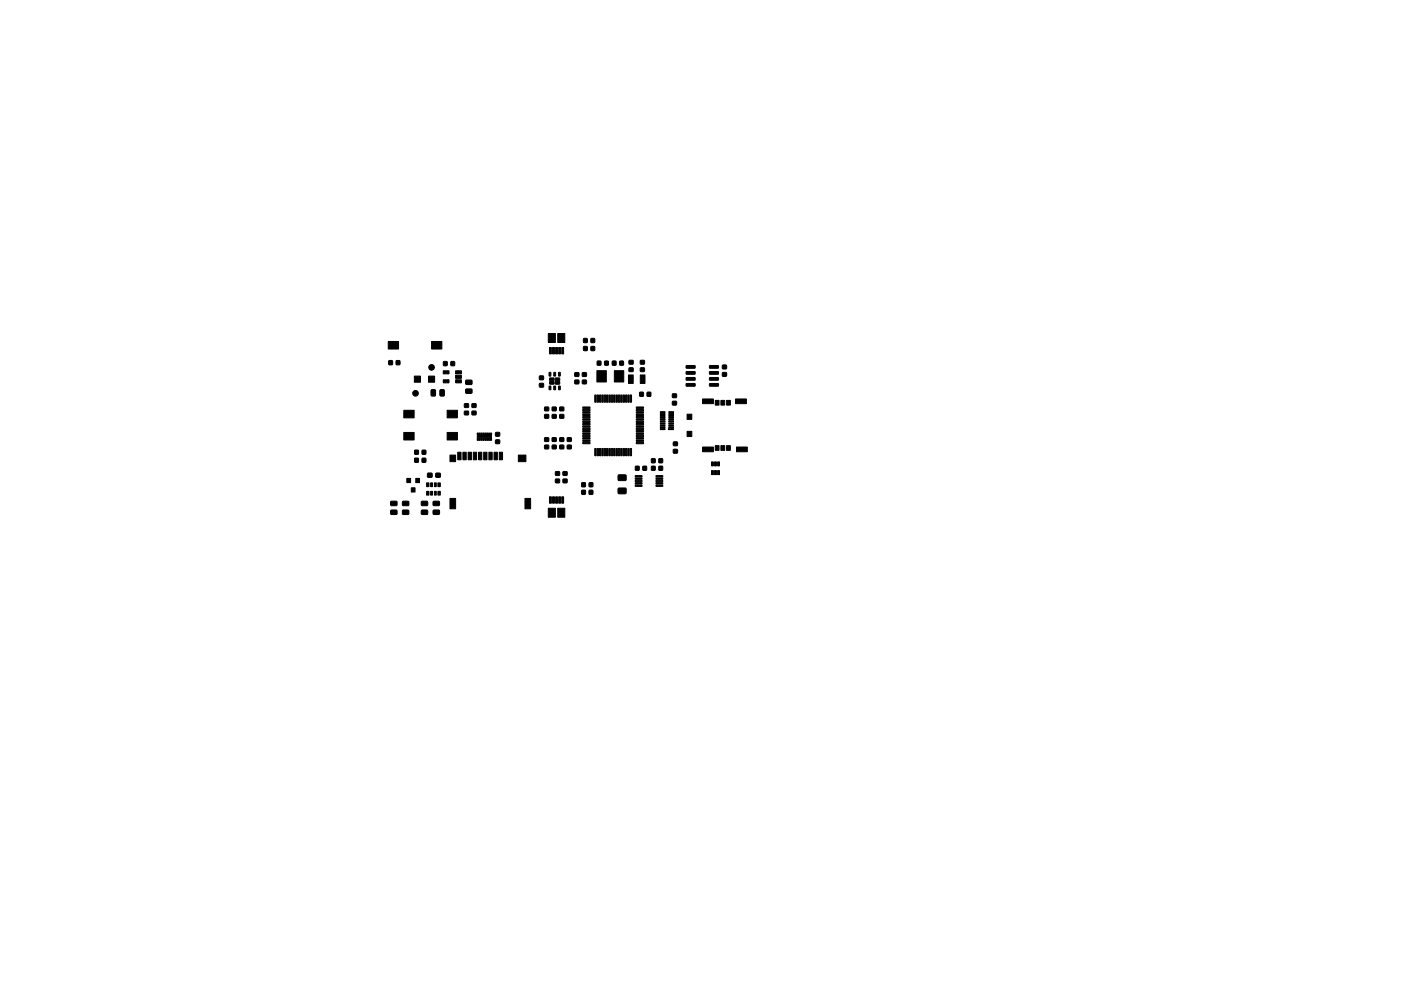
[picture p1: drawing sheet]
<svg xmlns="http://www.w3.org/2000/svg" width="297mm" height="210mm" viewBox="0 0 297 210" stroke-linecap="round" stroke-linejoin="round" font-family="sans-serif">
<g fill="#000" stroke="#000" stroke-width=".21">
<path d="M82.3 72.4h2.2v1.6h-2.2zM82.4 76.5h.8v.9h-.8zM84 76.5h.8v.9h-.8zM87.8 79.8h1.3v1.3h-1.3zM91.5 72.4h2.2v1.6h-2.2zM90.8 79.8h1.3v1.3h-1.3zM94 76.7h.8v.9h-.8zM94 78.7h1.2v.6h-1.2zM95.6 76.7h.8v.9h-.8zM96.6 78.7h1.2v.6h-1.2zM96.6 79.6h1.2v.7h-1.2zM114.4 79.8h.8v.7h-.8z"/>
<path d="M116.4 79l.4 .1-.1 .7-.3-.1zM116.5 73.7h.4v1.4h-.4zM117.1 73.7h.4v1.4h-.4zM117.4 79l.4 .1-.1 .7-.3-.1zM116.2 70.8h1.6v1.9h-1.6zM117.8 73.7h.4v1.4h-.4zM118.4 79l.4 .1-.1 .7-.3-.1zM118.5 73.7h.3v1.4h-.3zM119.1 73.7h.4v1.4h-.4zM118.2 70.8h1.6v1.9h-1.6zM121.9 79.1h.8v.7h-.8zM123.5 79.1h.8v.7h-.8z"/>
<path d="M123.7 73.5h.8v.9h-.8zM123.7 71.8h.8v.9h-.8zM125.3 73.5h.8v.9h-.8zM125.3 71.8h.8v.9h-.8zM126.6 76.6h.8v.9h-.8zM128.2 76.6h.8v.9h-.8zM129.8 76.6h.8v.9h-.8zM131.4 76.6h.8v.9h-.8zM133.4 76.5h.8v.7h-.8zM133.4 78.1h.8v.7h-.8zM133.2 79.5h1v1.8h-1zM135.8 76.5h.8v.7h-.8z"/>
<path d="M135.8 78.1h.8v.7h-.8zM135.8 79.5h1v1.8h-1zM145.5 78.9l1.8-.1 .1 .5-1.9 .1zM145.5 77.6h1.8l.1 .5h-1.9zM150.4 77.6h1.9v.5h-1.8zM150.4 78.9l1.9-.1v.5l-1.8 .1zM153.2 79.1h.8v.7h-.8zM153.2 77.5h.8v.7h-.8zM85.6 91.7h2.2v1.6h-2.2zM85.6 87h2.2v1.6h-2.2zM87.9 95.5h.8v.9h-.8zM87.9 97.2h.8v.9h-.8z"/>
<path d="M89.5 95.5h.8v.9h-.8zM89.5 97.2h.8v.9h-.8zM91.4 82.7l.7-.1 .2 .2 .1 1-.2 .2h-.6l-.2-.1zM93.3 82.7l.7-.1 .2 .2v1l-.1 .2h-.6l-.2-.1zM94 80.6h1.2v.6h-1.2zM95.4 96.5h1.2v1.4h-1.2zM94.8 91.7h2.2v1.6h-2.2zM94.8 87h2.2v1.6h-2.2zM97.1 95.9h.7v1.6h-.7zM96.6 80.6h1.2v.6h-1.2zM98.1 95.9h.7v1.6h-.7zM98.5 87.2h.8v.8h-.8z"/>
<path d="M98.5 85.7h.8v.7h-.8zM98.8 82.6l1.1-.1 .2 .2v.6l-.2 .2h-1l-.2-.3zM98.8 80.7l1.1-.1 .2 .3v.5l-.2 .2h-1l-.2-.2zM99.2 95.9h.8v1.6h-.8zM100.1 85.7h.8v.7h-.8zM100.1 87.2h.8v.8h-.8zM100.4 95.9h.7v1.6h-.7zM101.2 91.9h.2v.4h-.2zM101.2 93h.2v.4h-.2zM101.2 92.4h3v.5h-3zM101.6 91.9h.2v.4h-.2zM101.6 93h.2v.4h-.2z"/>
<path d="M102 91.9h.2v.4h-.2zM102 93h.2v.4h-.2zM101.4 95.9h.7v1.6h-.7zM102.4 91.9h.2v.4h-.2zM102.4 93h.2v.4h-.2zM102.8 91.9h.2v.4h-.2zM102.8 93h.2v.4h-.2zM103.2 91.9h.2v.4h-.2zM103.2 93h.2v.4h-.2zM102.5 95.9h.7v1.6h-.7zM103.6 91.9h.2v.4h-.2zM103.6 93h.2v.4h-.2z"/>
<path d="M104 91.9h.2v.4h-.2zM104 93h.2v.4h-.2zM103.7 95.9h.7v1.6h-.7zM104.8 95.9h.6v1.6h-.6zM105.1 91.8h.8v.7h-.8zM105.1 93.4h.8v.7h-.8zM105.8 95.9h.7v1.6h-.7zM109.9 96.5h1.6v1.4h-1.6zM114.4 81.4h.8v.7h-.8zM115.5 94.5h.8v.7h-.8zM115.5 92.9h.8v.7h-.8zM115.5 88h.8v.7h-.8z"/>
<path d="M115.5 86.4h.8v.7h-.8zM116.4 81.9l.4 .1-.1 .7-.3-.1zM116.6 81l.8-.1 .1 .5-.9 .1zM116.6 80.2h.8l.1 .5-.9 .1zM117.4 81.9l.4 .1-.1 .7-.3-.1zM117.1 88h.8v.7h-.8zM117.1 86.4h.8v.7h-.8zM117.1 94.5h.8v.7h-.8zM117.1 92.9h.8v.7h-.8zM117.8 81l.8-.1 .1 .5-.9 .1zM117.8 80.2h.8l.1 .5-.9 .1zM118.4 81.9l.4 .1-.1 .7-.3-.1z"/>
<path d="M118.7 92.9h.8v.7h-.8zM118.7 94.5h.8v.7h-.8zM118.7 86.4h.8v.7h-.8zM118.7 88h.8v.7h-.8zM120.3 92.9h.8v.7h-.8zM120.3 94.5h.8v.7h-.8zM121.9 80.7h.8v.7h-.8zM123.5 80.7h.8v.7h-.8zM123.6 93.9l1.4-.1 .1 .3h-1.5zM123.6 93.4l1.4-.1 .1 .3h-1.5zM123.6 92.9l1.4-.1 .1 .3h-1.5zM123.6 92.4l1.4-.1 .1 .3h-1.5z"/>
<path d="M123.6 91.9l1.4-.1 .1 .3h-1.5zM123.6 91.4l1.4-.1 .1 .3h-1.5zM123.6 90.9l1.4-.1 .1 .3h-1.5zM123.6 90.4l1.4-.1 .1 .3h-1.5zM123.6 89.9l1.4-.1 .1 .3h-1.5zM123.6 89.4l1.4-.1 .1 .3h-1.5zM123.6 88.9l1.4-.1 .1 .3h-1.5zM123.6 88.4l1.4-.1 .1 .3h-1.5zM123.6 87.9l1.4-.1 .1 .3h-1.5zM123.6 87.4l1.4-.1 .1 .3h-1.5zM123.6 86.9l1.4-.1 .1 .3h-1.5zM123.6 86.4l1.4-.1 .1 .3h-1.5z"/>
<path d="M126.1 95.2h.3l-.1 1.5-.2-.1zM126.1 83.8l.3 .1-.1 1.4h-.2zM126.5 78.6h2v2.4h-2zM126.6 95.2h.3l-.1 1.5-.2-.1zM126.6 83.8l.3 .1-.1 1.4h-.2zM127.1 95.2h.3l-.1 1.5-.2-.1zM127.1 83.8l.3 .1-.1 1.4h-.2zM127.6 95.2h.3l-.1 1.5-.2-.1zM127.6 83.8l.3 .1-.1 1.4h-.2zM128.1 95.2h.3l-.1 1.5-.2-.1zM128.1 83.8l.3 .1-.1 1.4h-.2zM128.6 95.2h.3l-.1 1.5-.2-.1z"/>
<path d="M128.6 83.8l.3 .1-.1 1.4h-.2zM129.1 95.2h.3l-.1 1.5-.2-.1zM129.1 83.8l.3 .1-.1 1.4h-.2zM129.6 95.2h.3l-.1 1.5-.2-.1zM129.6 83.8l.3 .1-.1 1.4h-.2zM130.2 78.6h2v2.4h-2zM130.1 95.2h.3l-.1 1.5-.2-.1zM130.1 83.8l.3 .1-.1 1.4h-.2zM130.6 95.2h.3l-.1 1.5-.2-.1zM130.6 83.8l.3 .1-.1 1.4h-.2zM131.1 95.2h.3l-.1 1.5-.2-.1zM131.1 83.8l.3 .1-.1 1.4h-.2z"/>
<path d="M131.6 95.2h.3l-.1 1.5-.2-.1zM131.6 83.8l.3 .1-.1 1.4h-.2zM132.1 95.2h.3l-.1 1.5-.2-.1zM132.1 83.8l.3 .1-.1 1.4h-.2zM132.6 95.2h.3l-.1 1.5-.2-.1zM132.6 83.8l.3 .1-.1 1.4h-.2zM133.1 95.2h.3l-.1 1.5-.2-.1zM133.1 83.8l.3 .1-.1 1.4h-.2zM133.6 95.2h.3l-.1 1.5-.2-.1zM133.6 83.8l.3 .1-.1 1.4h-.2zM134.7 98.9h.8v.9h-.8zM135.6 83.2h.8v.9h-.8z"/>
<path d="M134.9 86.4l1.5-.1 .1 .3h-1.5zM134.9 86.9l1.5-.1 .1 .3h-1.5zM134.9 87.4l1.5-.1 .1 .3h-1.5zM134.9 87.9l1.5-.1 .1 .3h-1.5zM134.9 88.4l1.5-.1 .1 .3h-1.5zM134.9 88.9l1.5-.1 .1 .3h-1.5zM134.9 89.4l1.5-.1 .1 .3h-1.5zM134.9 89.9l1.5-.1 .1 .3h-1.5zM134.9 90.4l1.5-.1 .1 .3h-1.5zM134.9 90.9l1.5-.1 .1 .3h-1.5zM134.9 91.4l1.5-.1 .1 .3h-1.5zM134.9 91.9l1.5-.1 .1 .3h-1.5z"/>
<path d="M134.9 92.4l1.5-.1 .1 .3h-1.5zM134.9 92.9l1.5-.1 .1 .3h-1.5zM134.9 93.4l1.5-.1 .1 .3h-1.5zM134.9 93.9l1.5-.1 .1 .3h-1.5zM136.3 98.9h.8v.9h-.8zM137.2 83.2h.8v.9h-.8zM138.1 97.3h.8v.9h-.8zM138.1 98.9h.8v.9h-.8zM139.7 97.3h.8v.9h-.8zM139.7 98.9h.8v.9h-.8zM140 90.9h1v.2h-1zM140 90.5h1v.2h-1z"/>
<path d="M140 90.1h1v.2h-1zM140 89.7h1v.2h-1zM140 89.3h1v.2h-1zM140 88.9h1v.2h-1zM140 88.5h1v.2h-1zM140 88.1h1v.2h-1zM140 87.7h1v.2h-1zM140 87.3h1v.2h-1zM141.8 87.3h1v.2h-1zM141.8 87.7h1v.2h-1zM141.8 88.1h1v.2h-1zM141.8 88.5h1v.2h-1z"/>
<path d="M141.8 88.9h1v.2h-1zM141.8 89.3h1v.2h-1zM141.8 89.7h1v.2h-1zM141.8 90.1h1v.2h-1zM141.8 90.5h1v.2h-1zM141.7 90.9h1.1v.2h-1.1zM142.6 85.2h.8v.7h-.8zM142.6 83.6h.8v.7h-.8zM142.8 95.4h.8v.7h-.8zM142.8 93.8h.8v.7h-.8zM145.7 87.9h1v1.1h-1zM145.7 91.5h1v1.1h-1z"/>
<path d="M145.5 81.4h1.8l.1 .5h-1.9zM145.5 80.1h1.8l.1 .5-1.9 .1zM150.9 98h.3v.8h-.3zM148.9 84.6h2.3v1h-2.3zM148.9 94.8h2.3v1h-2.3zM151.5 98h.4v.8h-.4zM152.2 98h.4v.8h-.4zM150.4 80.1h1.9v.5l-1.8 .1zM150.4 81.4h1.9v.5h-1.8zM151.6 84.9h.9v1h-.9zM151.6 94.5h.9v1h-.9zM152.9 84.9h.7v1h-.7z"/>
<path d="M152.9 94.5h.7v1h-.7zM154 84.9h.9v1h-.9zM154 94.5h.9v1h-.9zM155.9 84.6h2.3v1h-2.3zM156.2 94.8h2.3v1h-2.3zM82.9 106.4l1.1-.1 .2 .3v.5l-.2 .2h-1l-.2-.2zM82.9 108.3l1.1-.1 .2 .2v.6l-.2 .2h-1l-.2-.3zM86.3 101.5h.8v.9h-.8zM85.4 106.4l1.1-.1 .2 .3v.5l-.2 .2h-1l-.2-.2zM85.4 108.3l1.1-.1 .2 .2v.6l-.2 .2h-1l-.2-.3zM87.2 103.5h.8v.9h-.8zM88.1 101.5h.9v.9h-.9z"/>
<path d="M90.4 104.2h.6v.8h-.6zM90.4 102.4h.6v.8h-.6zM89.4 106.4l1.1-.1 .2 .3v.5l-.2 .2h-1l-.2-.2zM89.4 108.3l1.1-.1 .2 .2v.6l-.2 .2h-1l-.2-.3zM91.3 104.2h.4v.8h-.4zM91.3 102.4h.4v.8h-.4zM90.7 100.4h.9v.8h-.9zM92.1 104.2h.4v.8h-.4zM92.1 102.4h.4v.8h-.4zM92.8 104.2h.6v.8h-.6zM92.8 102.4h.6v.8h-.6zM91.9 106.4l1.1-.1 .2 .3v.5l-.2 .2h-1l-.2-.2z"/>
<path d="M91.9 108.3l1.1-.1 .2 .2v.6l-.2 .2h-1l-.2-.3zM92.4 100.4h.9v.8h-.9zM95.4 105.7h1.2v2.2h-1.2zM111.3 105.7h1.2v2.2h-1.2zM116.2 107.8h1.6v1.9h-1.6zM116.5 105.4h.4v1.4h-.4zM117.1 105.4h.4v1.4h-.4zM117.8 105.4h.4v1.4h-.4zM118.2 107.8h1.6v1.9h-1.6zM118.5 105.4h.3v1.4h-.3zM117.8 101.7h.8v.7h-.8zM117.8 100.1h.8v.7h-.8z"/>
<path d="M119.1 105.4h.4v1.4h-.4zM119.4 100.1h.8v.7h-.8zM119.4 101.7h.8v.7h-.8zM123.4 102.4h.7v.9h-.7zM123.4 104h.7v.9h-.7zM124.9 102.4h.8v.9h-.8zM124.9 104h.8v.9h-.8zM131.1 100.8l1.5-.1 .2 .3v.8l-.3 .2h-1.3l-.2-.3zM131.1 103.6l1.5-.1 .2 .3v.8l-.3 .2h-1.3l-.2-.3zM134.7 100.9h1.4v.2l-1.3 .1zM134.7 101.4h1.4v.2l-1.3 .1zM134.7 101.9h1.4v.2l-1.3 .1z"/>
<path d="M134.7 102.4h1.4v.2l-1.3 .1zM134.7 102.9h1.4v.2l-1.3 .1zM139.1 102.9h1.4v.2l-1.3 .1zM139.1 102.4h1.4v.2l-1.3 .1zM139.1 101.9h1.4v.2l-1.3 .1zM139.1 101.4h1.4v.2l-1.3 .1zM139.1 100.9h1.4v.2l-1.3 .1zM150.9 99.8h.3v.9h-.3zM151.5 99.8h.4v.9h-.4zM152.2 99.8h.4v.9h-.4z"/>
<circle cx="91.5" cy="77.9" r=".6"/>
<circle cx="88.1" cy="83.4" r=".6"/>
</g>
</svg>
